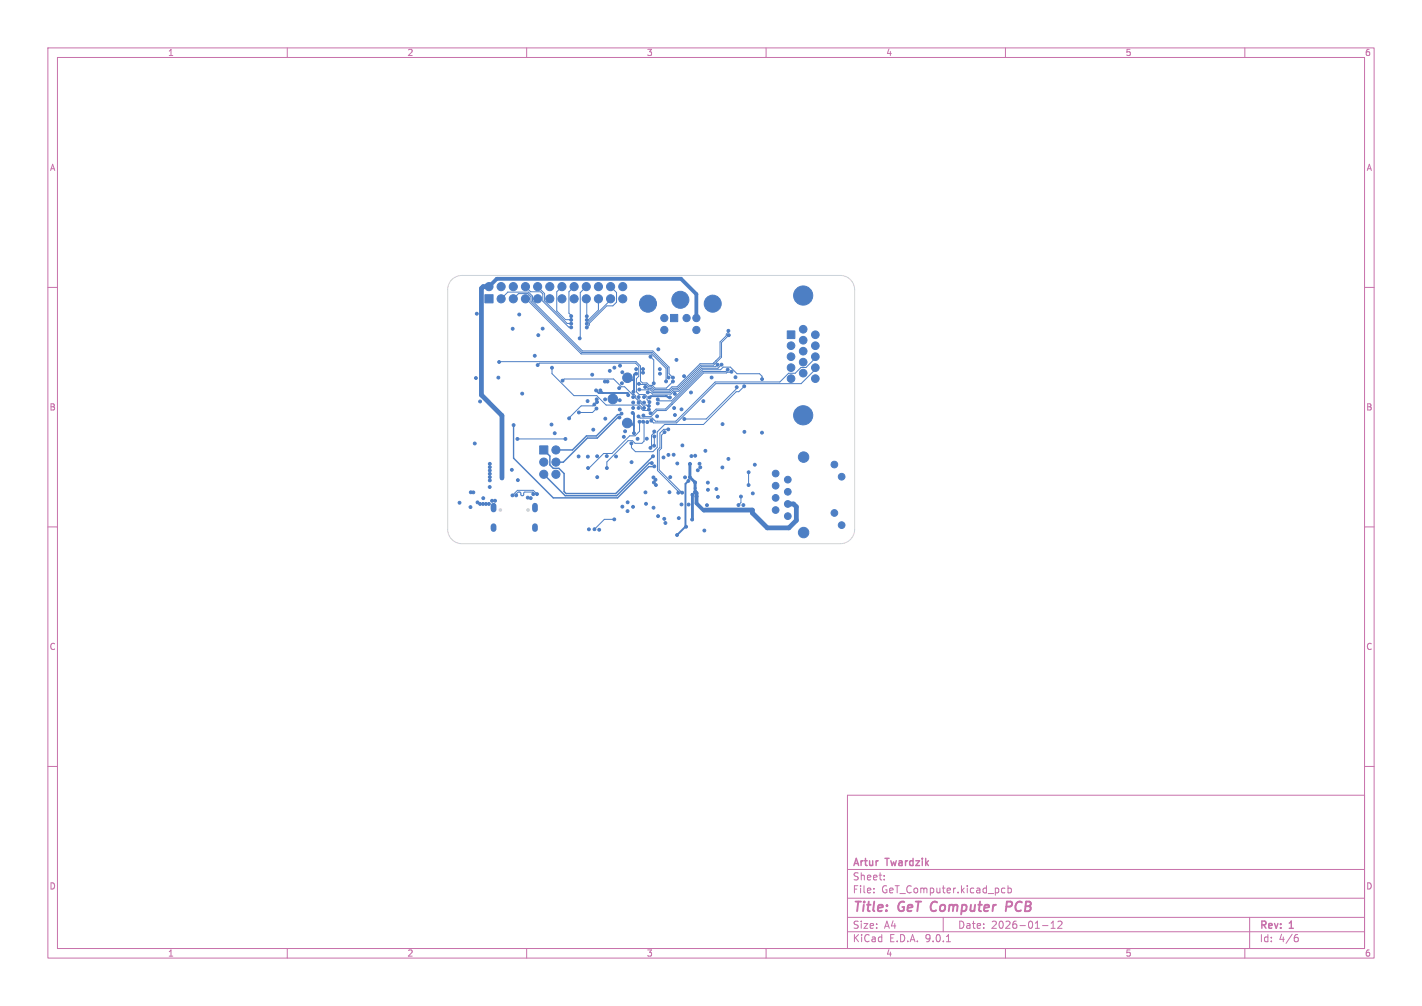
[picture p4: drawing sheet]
<svg xmlns="http://www.w3.org/2000/svg" width="297mm" height="210mm" viewBox="0 0 297 210" stroke-linecap="round" stroke-linejoin="round" font-family="sans-serif">
<defs><g id="words">
<g font-size="2.8" fill="#c872ab">
<text x="178" y="190.9">Title:</text>
<text x="187.7" y="190.9">GeT Computer</text>
<text x="211.7" y="190.9">PCB</text>
</g>
<g font-size="2.1" fill="#c872ab">
<text x="178" y="184">Sheet:</text>
<text x="178" y="181.2">Artur</text>
<text x="185.1" y="181.2">Twardzik</text>
<text x="178" y="186.7">File:</text>
<text x="184.1" y="186.7">GeT_Computer.kicad_pcb</text>
<text x="178" y="196.9">KiCad</text>
<text x="178" y="194.1">Size:</text>
<text x="184.7" y="194.1">A4</text>
<text x="185.7" y="196.9">E.D.A.</text>
<text x="193.3" y="196.9">9.0.1</text>
<text x="200" y="194.1">Date:</text>
<text x="207" y="194.1">2026-01-12</text>
<text x="263" y="194.3">Rev:</text>
<text x="263" y="196.9">Id:</text>
<text x="267.1" y="196.9">4/6</text>
<text x="269.4" y="194.3">1</text>
</g>
<g font-size="1.8" fill="#c872ab">
<text x="35" y="11.9">1</text>
<text x="85" y="11.9">2</text>
<text x="135" y="11.9">3</text>
<text x="185" y="11.9">4</text>
<text x="235" y="11.9">5</text>
<text x="285" y="11.9">6</text>
<text x="10.3" y="35.9">A</text>
<text x="285.4" y="35.9">A</text>
<text x="10.3" y="85.9">B</text>
<text x="285.3" y="85.9">B</text>
<text x="10.3" y="135.9">C</text>
<text x="285.3" y="135.9">C</text>
<text x="10.3" y="185.9">D</text>
<text x="285.3" y="185.9">D</text>
<text x="35" y="199.9">1</text>
<text x="85" y="199.9">2</text>
<text x="135" y="199.9">3</text>
<text x="185" y="199.9">4</text>
<text x="235" y="199.9">5</text>
<text x="285" y="199.9">6</text>
</g>
</g></defs>
<g fill="none" stroke="#c872ab" stroke-width=".21">
<path d="M10 10h277v190h-277zM12 12h273v186h-273zM60 10v2M110 10v2M160 10v2M210 10v2M260 10v2M10 60h2M285 60h2M10 110h2M285 110h2M10 160h2"/>
<path d="M177 166h108v32h-108zM285 160h2M60 198v2M110 198v2M160 198v2M177 194.5h108M177 191.5h108M177 187.5h108M177 181.5h108M182.5 186.3v.1M182.5 185.5v.1M184.7 183.6v.1"/>
<path d="M184.7 182.8v.1M197 191.5v3M197.7 196.6h.8M209.9 185.5l-.4-.1-.3 .3 .1 .6h.6M210 198v2M210.5 185.5l.5-.1 .2 .3-.1 .6h-.6M210.5 184.9v1.5M217.7 193.2h1.2M219.5 193.8h.9M219.5 192.7l.5-.4v1.5M221 192.4l.5-.1 .3 .4-.9 1.1h.9M260 198v2"/>
<path d="M261 191.5v6.5M270.6 195.7h.4l.2 .3-.1 .5-.5 .1M271 195.1l-.4 .1"/>
</g>
<path d="M211.1 188.2h-.8l-.2 2M211.1 189.2l-.9 .1" fill="none" stroke="#c872ab" stroke-width=".4"/>
<g fill="#4d7fc4" stroke="#4d7fc4" stroke-width=".21">
<path d="M164.4 69.1h1.6v1.6h-1.6z"/>
<path d="M112.7 93.1h1.7v1.7h-1.7z"/>
<path d="M101.3 61.5h1.7v1.7h-1.7z"/>
<path d="M140 65.6h1.6v1.5h-1.6z"/>
<circle cx="167.8" cy="86.7" r="2"/>
<circle cx="167.8" cy="61.7" r="2"/>
<circle cx="165.2" cy="72.2" r=".8"/>
<circle cx="165.2" cy="74.5" r=".8"/>
<circle cx="165.2" cy="76.7" r=".8"/>
<circle cx="165.2" cy="79" r=".8"/>
<circle cx="167.8" cy="68.7" r=".8"/>
<circle cx="167.8" cy="71" r=".8"/>
<circle cx="167.8" cy="73.3" r=".8"/>
<circle cx="167.8" cy="75.6" r=".8"/>
<circle cx="167.8" cy="77.9" r=".8"/>
<circle cx="170.3" cy="69.9" r=".8"/>
<circle cx="170.3" cy="72.2" r=".8"/>
<circle cx="170.3" cy="74.5" r=".8"/>
<circle cx="170.3" cy="76.7" r=".8"/>
<circle cx="170.3" cy="79" r=".8"/>
<circle cx="116.1" cy="93.9" r=".85"/>
<circle cx="113.6" cy="96.5" r=".85"/>
<circle cx="116.1" cy="96.5" r=".85"/>
<circle cx="113.6" cy="99" r=".85"/>
<circle cx="116.1" cy="99" r=".85"/>
<circle cx="102.1" cy="59.8" r=".85"/>
<circle cx="104.7" cy="62.4" r=".85"/>
<circle cx="104.7" cy="59.8" r=".85"/>
<circle cx="107.2" cy="62.4" r=".85"/>
<circle cx="107.2" cy="59.8" r=".85"/>
<circle cx="109.7" cy="62.4" r=".85"/>
<circle cx="109.7" cy="59.8" r=".85"/>
<circle cx="112.3" cy="62.4" r=".85"/>
<circle cx="112.3" cy="59.8" r=".85"/>
<circle cx="114.8" cy="62.4" r=".85"/>
<circle cx="114.8" cy="59.8" r=".85"/>
<circle cx="117.4" cy="62.4" r=".85"/>
<circle cx="117.4" cy="59.8" r=".85"/>
<circle cx="119.9" cy="62.4" r=".85"/>
<circle cx="119.9" cy="59.8" r=".85"/>
<circle cx="122.4" cy="62.4" r=".85"/>
<circle cx="122.4" cy="59.8" r=".85"/>
<circle cx="125" cy="62.4" r=".85"/>
<circle cx="125" cy="59.8" r=".85"/>
<circle cx="127.5" cy="62.4" r=".85"/>
<circle cx="127.5" cy="59.8" r=".85"/>
<circle cx="130.1" cy="62.4" r=".85"/>
<circle cx="130.1" cy="59.8" r=".85"/>
<circle cx="143.4" cy="66.4" r=".75"/>
<circle cx="138.7" cy="66.4" r=".75"/>
<circle cx="145.4" cy="66.4" r=".75"/>
<circle cx="138.7" cy="68.9" r=".75"/>
<circle cx="145.4" cy="68.9" r=".75"/>
<circle cx="142.1" cy="62.6" r="1.78"/>
<circle cx="148.9" cy="63.4" r="1.78"/>
<circle cx="135.3" cy="63.4" r="1.78"/>
<circle cx="132.2" cy="85.2" r=".3"/>
<circle cx="133.4" cy="85.2" r=".3"/>
<circle cx="134.5" cy="85.2" r=".3"/>
<circle cx="132.2" cy="84" r=".3"/>
<circle cx="133.4" cy="84" r=".3"/>
<circle cx="134.5" cy="84" r=".3"/>
<circle cx="132.2" cy="82.9" r=".3"/>
<circle cx="133.4" cy="82.9" r=".3"/>
<circle cx="134.5" cy="82.9" r=".3"/>
<circle cx="174.3" cy="97" r=".7"/>
<circle cx="175.8" cy="99.5" r=".7"/>
<circle cx="174.3" cy="107.1" r=".7"/>
<circle cx="175.8" cy="109.6" r=".7"/>
<circle cx="164.5" cy="107.7" r=".7"/>
<circle cx="162" cy="106.5" r=".7"/>
<circle cx="164.5" cy="105.2" r=".7"/>
<circle cx="162" cy="103.9" r=".7"/>
<circle cx="164.5" cy="102.7" r=".7"/>
<circle cx="162" cy="101.4" r=".7"/>
<circle cx="164.5" cy="100.1" r=".7"/>
<circle cx="162" cy="98.9" r=".7"/>
<circle cx="167.8" cy="111.2" r="1.09"/>
<circle cx="167.8" cy="95.4" r="1.09"/>
<circle cx="131" cy="88.3" r="1"/>
<circle cx="128" cy="83.3" r="1"/>
<circle cx="131" cy="78.9" r="1"/>
<circle cx="100.9" cy="105.2" r=".3"/>
<circle cx="137" cy="101.3" r=".3"/>
<circle cx="155.5" cy="90.1" r=".3"/>
<circle cx="128.3" cy="76.7" r=".3"/>
<circle cx="130" cy="105.8" r=".3"/>
<circle cx="131.1" cy="106.7" r=".3"/>
<circle cx="124.6" cy="83.4" r=".3"/>
<circle cx="150.9" cy="88.5" r=".3"/>
<circle cx="106.9" cy="98.1" r=".3"/>
<circle cx="108.2" cy="100.2" r=".3"/>
<circle cx="141" cy="86.6" r=".3"/>
<circle cx="137.8" cy="77.1" r=".3"/>
<circle cx="99.6" cy="65.5" r=".3"/>
<circle cx="142.3" cy="85.4" r=".3"/>
<circle cx="126.9" cy="79.7" r=".3"/>
<circle cx="108.4" cy="65.7" r=".3"/>
<circle cx="100.3" cy="83.8" r=".3"/>
<circle cx="140" cy="99.6" r=".3"/>
<circle cx="133.2" cy="91.6" r=".3"/>
<circle cx="142.9" cy="78.5" r=".3"/>
<circle cx="134.9" cy="105.2" r=".3"/>
<circle cx="96" cy="105" r=".3"/>
<circle cx="101.5" cy="105.2" r=".3"/>
<circle cx="129.5" cy="76.3" r=".3"/>
<circle cx="102.1" cy="105.2" r=".3"/>
<circle cx="111.7" cy="74.3" r=".3"/>
<circle cx="124.7" cy="95.3" r=".3"/>
<circle cx="145.2" cy="95.1" r=".3"/>
<circle cx="144.4" cy="95.2" r=".3"/>
<circle cx="126.4" cy="87.4" r=".3"/>
<circle cx="99.2" cy="92.6" r=".3"/>
<circle cx="143.1" cy="99.7" r=".3"/>
<circle cx="157.2" cy="103" r=".3"/>
<circle cx="144.3" cy="81.9" r=".3"/>
<circle cx="98.3" cy="102.8" r=".3"/>
<circle cx="140.8" cy="85.2" r=".3"/>
<circle cx="141.3" cy="75.1" r=".3"/>
<circle cx="149.6" cy="102.1" r=".3"/>
<circle cx="140.9" cy="82.2" r=".3"/>
<circle cx="146.9" cy="83.7" r=".3"/>
<circle cx="152.1" cy="95.8" r=".3"/>
<circle cx="115.9" cy="90.4" r=".3"/>
<circle cx="127.4" cy="77.4" r=".3"/>
<circle cx="149.9" cy="103.7" r=".3"/>
<circle cx="147.9" cy="102.2" r=".3"/>
<circle cx="98.9" cy="102.8" r=".3"/>
<circle cx="140.7" cy="94.9" r=".3"/>
<circle cx="132.9" cy="77.1" r=".3"/>
<circle cx="131.1" cy="104.9" r=".3"/>
<circle cx="110.8" cy="104" r=".3"/>
<circle cx="122.7" cy="83.7" r=".3"/>
<circle cx="132.2" cy="105.8" r=".3"/>
<circle cx="139" cy="109.2" r=".3"/>
<circle cx="153.6" cy="78.7" r=".3"/>
<circle cx="130.3" cy="91.2" r=".3"/>
<circle cx="99.7" cy="104.9" r=".3"/>
<circle cx="124.7" cy="83.9" r=".3"/>
<circle cx="136.5" cy="99.7" r=".3"/>
<circle cx="109.1" cy="82.2" r=".3"/>
<circle cx="113.3" cy="68.6" r=".3"/>
<circle cx="136.9" cy="100.1" r=".3"/>
<circle cx="137.5" cy="72.9" r=".3"/>
<circle cx="99.4" cy="78.9" r=".3"/>
<circle cx="150.9" cy="97.6" r=".3"/>
<circle cx="157.6" cy="97" r=".3"/>
<circle cx="103.4" cy="104.5" r=".3"/>
<circle cx="155.3" cy="105.4" r=".3"/>
<circle cx="143.8" cy="105.3" r=".3"/>
<circle cx="159.2" cy="90.3" r=".3"/>
<circle cx="147.3" cy="94.1" r=".3"/>
<circle cx="147.7" cy="105.5" r=".3"/>
<circle cx="123" cy="110.5" r=".3"/>
<circle cx="147.8" cy="100.8" r=".3"/>
<circle cx="104.1" cy="78.8" r=".3"/>
<circle cx="102.8" cy="104.5" r=".3"/>
<circle cx="126.3" cy="79.7" r=".3"/>
<circle cx="136.6" cy="100.7" r=".3"/>
<circle cx="138.7" cy="108.3" r=".3"/>
<circle cx="110.2" cy="103.9" r=".3"/>
<circle cx="135.1" cy="91.6" r=".3"/>
<circle cx="134.3" cy="77.1" r=".3"/>
<circle cx="100.3" cy="105.2" r=".3"/>
<circle cx="139.6" cy="95" r=".3"/>
<circle cx="134.8" cy="102.8" r=".3"/>
<circle cx="146.3" cy="97.6" r=".3"/>
<circle cx="129.5" cy="85.5" r=".3"/>
<circle cx="102.3" cy="98.2" r=".3"/>
<circle cx="129.9" cy="80" r=".3"/>
<circle cx="122.8" cy="95.3" r=".3"/>
<circle cx="123.9" cy="89.7" r=".3"/>
<circle cx="128.7" cy="95.3" r=".3"/>
<circle cx="138.6" cy="95.5" r=".3"/>
<circle cx="107.1" cy="68.6" r=".3"/>
<circle cx="120.8" cy="95.3" r=".3"/>
<circle cx="129.3" cy="81" r=".3"/>
<circle cx="147.1" cy="110.8" r=".3"/>
<circle cx="134.3" cy="77.8" r=".3"/>
<circle cx="137.4" cy="84.2" r=".3"/>
<circle cx="130.6" cy="90" r=".3"/>
<circle cx="102.3" cy="100.3" r=".3"/>
<circle cx="98.3" cy="105.9" r=".3"/>
<circle cx="102.3" cy="96.8" r=".3"/>
<circle cx="102.3" cy="99.6" r=".3"/>
<circle cx="126.7" cy="95.2" r=".3"/>
<circle cx="102.3" cy="101.7" r=".3"/>
<circle cx="124.7" cy="99.6" r=".3"/>
<circle cx="135.2" cy="88.1" r=".3"/>
<circle cx="136.5" cy="106" r=".3"/>
<circle cx="148.6" cy="78.8" r=".3"/>
<circle cx="137.2" cy="86.9" r=".3"/>
<circle cx="112.4" cy="70" r=".3"/>
<circle cx="126.4" cy="83.4" r=".3"/>
<circle cx="102.3" cy="98.9" r=".3"/>
<circle cx="100.9" cy="104" r=".3"/>
<circle cx="131.9" cy="96.5" r=".3"/>
<circle cx="130" cy="77.7" r=".3"/>
<circle cx="102.3" cy="97.5" r=".3"/>
<circle cx="137.8" cy="78" r=".3"/>
<circle cx="123.7" cy="78.2" r=".3"/>
<circle cx="142.5" cy="93" r=".3"/>
<circle cx="115.2" cy="88.6" r=".3"/>
<circle cx="125.1" cy="110.6" r=".3"/>
<circle cx="129.4" cy="83.6" r=".3"/>
<circle cx="104.8" cy="99.8" r=".3"/>
<circle cx="135.7" cy="83" r=".3"/>
<circle cx="124.5" cy="81.5" r=".3"/>
<circle cx="125.4" cy="81.5" r=".3"/>
<circle cx="132.4" cy="90.4" r=".3"/>
<circle cx="131.2" cy="82.5" r=".3"/>
<circle cx="132.3" cy="81.8" r=".3"/>
<circle cx="139.9" cy="83" r=".3"/>
<circle cx="132.1" cy="86.2" r=".3"/>
<circle cx="132.9" cy="78" r=".3"/>
<circle cx="145.2" cy="100.7" r=".3"/>
<circle cx="144.1" cy="99.7" r=".3"/>
<circle cx="144.1" cy="96.8" r=".3"/>
<circle cx="157.1" cy="106.5" r=".3"/>
<circle cx="145.2" cy="102.8" r=".3"/>
<circle cx="156.4" cy="98.6" r=".3"/>
<circle cx="156.4" cy="101.3" r=".3"/>
<circle cx="154.8" cy="103.7" r=".3"/>
<circle cx="154.2" cy="105.4" r=".3"/>
<circle cx="144.6" cy="103.3" r=".3"/>
<circle cx="144.6" cy="108.5" r=".3"/>
<circle cx="143.3" cy="110" r=".3"/>
<circle cx="141.4" cy="111.7" r=".3"/>
<circle cx="143.8" cy="100.4" r=".3"/>
<circle cx="142.3" cy="105.3" r=".3"/>
<circle cx="141.8" cy="108.2" r=".3"/>
<circle cx="145.7" cy="98.2" r=".3"/>
<circle cx="139.8" cy="102.7" r=".3"/>
<circle cx="146.1" cy="96.8" r=".3"/>
<circle cx="141.5" cy="96.8" r=".3"/>
<circle cx="137.5" cy="107.7" r=".3"/>
<circle cx="107.8" cy="103.4" r=".3"/>
<circle cx="111.4" cy="103.1" r=".3"/>
<circle cx="112.2" cy="103.1" r=".3"/>
<circle cx="107" cy="103.4" r=".3"/>
<circle cx="133.4" cy="86.9" r=".3"/>
<circle cx="136" cy="87.8" r=".3"/>
<circle cx="134.3" cy="88" r=".3"/>
<circle cx="126.8" cy="97.7" r=".3"/>
<circle cx="122.8" cy="97.7" r=".3"/>
<circle cx="133.6" cy="88.1" r=".3"/>
<circle cx="128.3" cy="108.4" r=".3"/>
<circle cx="124.2" cy="110.5" r=".3"/>
<circle cx="136.4" cy="95.2" r=".3"/>
<circle cx="136.1" cy="96.7" r=".3"/>
<circle cx="129.4" cy="87.2" r=".3"/>
<circle cx="129.8" cy="86.3" r=".3"/>
<circle cx="133.5" cy="80.1" r=".3"/>
<circle cx="152.1" cy="69.1" r=".3"/>
<circle cx="134.8" cy="80.8" r=".3"/>
<circle cx="152.2" cy="70" r=".3"/>
<circle cx="149.9" cy="76.1" r=".3"/>
<circle cx="133.5" cy="81.3" r=".3"/>
<circle cx="135.3" cy="81.9" r=".3"/>
<circle cx="150.7" cy="76.1" r=".3"/>
<circle cx="135.9" cy="86.3" r=".3"/>
<circle cx="152" cy="77.2" r=".3"/>
<circle cx="134.4" cy="86.7" r=".3"/>
<circle cx="152.8" cy="77.6" r=".3"/>
<circle cx="135.5" cy="84.7" r=".3"/>
<circle cx="117.5" cy="79.5" r=".3"/>
<circle cx="118.1" cy="91.6" r=".3"/>
<circle cx="108.1" cy="91.6" r=".3"/>
<circle cx="142.5" cy="102.8" r=".3"/>
<circle cx="138.8" cy="90.2" r=".3"/>
<circle cx="107.3" cy="88.7" r=".3"/>
<circle cx="136.7" cy="97.4" r=".3"/>
<circle cx="104.2" cy="75.6" r=".3"/>
<circle cx="140.5" cy="79.6" r=".3"/>
<circle cx="115.3" cy="76.8" r=".3"/>
<circle cx="135.5" cy="85.5" r=".3"/>
<circle cx="112.3" cy="76.2" r=".3"/>
<circle cx="135.6" cy="83.9" r=".3"/>
<circle cx="124.6" cy="85.3" r=".3"/>
<circle cx="120.9" cy="86.1" r=".3"/>
<circle cx="118.9" cy="87.3" r=".3"/>
<circle cx="124.1" cy="84.4" r=".3"/>
<circle cx="135.9" cy="74.5" r=".3"/>
<circle cx="136.5" cy="80" r=".3"/>
<circle cx="119.3" cy="66.8" r=".3"/>
<circle cx="119.3" cy="68.4" r=".3"/>
<circle cx="159.2" cy="79.1" r=".3"/>
<circle cx="137.4" cy="83.4" r=".3"/>
<circle cx="136.7" cy="91.1" r=".3"/>
<circle cx="136.6" cy="93" r=".3"/>
<circle cx="122.6" cy="68.4" r=".3"/>
<circle cx="139.6" cy="78.8" r=".3"/>
<circle cx="141.7" cy="102.9" r=".3"/>
<circle cx="139.6" cy="89.6" r=".3"/>
<circle cx="119.3" cy="67.6" r=".3"/>
<circle cx="140.5" cy="78.8" r=".3"/>
<circle cx="136.6" cy="90.1" r=".3"/>
<circle cx="135.9" cy="93.5" r=".3"/>
<circle cx="122.6" cy="66.8" r=".3"/>
<circle cx="122.6" cy="67.6" r=".3"/>
<circle cx="153.9" cy="80.8" r=".3"/>
<circle cx="142.9" cy="87.5" r=".3"/>
<circle cx="122.6" cy="66" r=".3"/>
<circle cx="139.1" cy="79.6" r=".3"/>
<circle cx="155.4" cy="80.6" r=".3"/>
<circle cx="131.9" cy="92.5" r=".3"/>
<circle cx="119.3" cy="66" r=".3"/>
<circle cx="121.1" cy="70.6" r=".3"/>
</g>
<path d="M103.1 105.6v.8M103.1 109.8v.6M111.7 105.6v.8M111.7 109.8v.6" fill="none" stroke="#4d7fc4" stroke-width="1.2"/>
<path d="M148.5 78.7h.1M148.5 78.7l.1 .1M107.3 88.7v7l8.3 8.2h13.4l6.5-6.5h1M113.6 93.9l1.2 1.3v1.9l.8 .7h1.1l1.1 1.1v3.7l.4 .4h10.4l7.8-7.8M116.1 96.5h.1M129.4 87.2h.1M129.4 87.2h-.4l-4.3 4.3h-2l-5 5h-1.6M129.8 86.3l-.2 .3h-.6l-4.5 4.4h-2l-2.9 2.9h-3.5M136.1 96.7h-.5l-6.8 6.8h-10.8l-4.4-4.5" fill="none" stroke="#4d7fc4" stroke-width=".3"/>
<path d="M102.1 59.8h-1.2l-.4 .4v22.3l4.3 4.3v13M164.5 105.2h1.2l.6 .6v2.8l-1.5 1.6h-4.5l-3.2-3.1v-.6h-10" fill="none" stroke="#4d7fc4" stroke-width="1"/>
<path d="M101.7 59.8h.4l1.7-1.6h38.4l3.3 3.2v5M145.3 102.7l.2 .2v2.2l1.5 1.5M145.3 102.7h.1M145.5 103.6v.1" fill="none" stroke="#4d7fc4" stroke-width=".8"/>
<path d="M131 78.9l.5 .5h.9M132.9 78l-.5 .2v3.3l-.1 .3M124.5 81.5l.5 .5h6.1l.1 .5M125.4 81.5l.5 .5M128.3 82l-.3 .3v1M131 88.3h.8l.6 .6M132.1 86.2l.3 .2v4M139.9 82.9l-.4 .1-.2-.3h-3.3l-.3 .3M143.1 110l-1.7 1.7M143.8 100.4l-.6 .6v8.8M145.2 102.8h.1" fill="none" stroke="#4d7fc4" stroke-width=".4"/>
<path d="M144.1 96.8v2.8l1.1 1.1v2.1M144.1 96.9h.1M144.6 103.3v5.2M144.6 103.3h.1M145.2 101.9h.1" fill="none" stroke="#4d7fc4" stroke-width=".6"/>
<g fill="none" stroke="#4d7fc4" stroke-width=".21">
<path d="M109.7 59.8l1.1 1.1h2.1l.5 .5v1.5l5.4 5.4h.5M112.3 59.8l1.4 1.5v1.5l4.7 4.7h.9M117.4 59.8l-1.1 1.1v4l1.8 1.8h1.2M119.9 59.8l-1.1 1.1v4.5l.6 .5M122.4 59.8l-1.2 1.3v9.4l-.1 .1M127.5 59.8l1.3 1.3v2l-.8 .8h-1.3l-3.6 3.6v.3l-.5 .6M104.3 75.6l28.6-.1 .9 .9v3.1l.4 .4h.9l.5 .5h.6l.6 .6h2.4l1.3-1.4M104.7 62.4l1.4-1.4h4.3l.8 .8v1l10.5 10.5h14.7l3.3 3.4v1.3l.8 .8M107.2 62.4l1.1-1.1h2l.6 .6v1.1l10.6 10.6h14.7l3.2 3.2v2h.3M109.7 62.4l11.7 11.5h14.7l3 3v2.7M112.3 76.2l.4-.4h20l.7 .7v2.1l-.5 .4v2.8l.6 .6h1.2l.4 .4v.6l.5 .5M115.3 76.8v1.2l4.6 4.6h4.7l2 2h7l.3 .3v.4l.4 .4h1l.2-.2"/>
<path d="M116.4 68.9h.1M117.5 79.5l.3-.4h10.4l1.6 1.6h.7l1.6 1.7h.4l.3 .3v.4l.4 .4M121.3 73.8h.1M122.4 62.4l.2 .1v3.5M122.6 66h.1M125 62.4v2.3l-2.1 2.1h-.3M127.5 62.4v.2l-4.9 4.9M135.9 74.5l.6 .7v4.8M149 75.8h.1M149.2 79.9h.1M149.3 75.9h.1M149.5 75.3h.1"/>
<path d="M149.7 75.6h.1M149.9 76.1l-.4 .5h-3l-4.8 4.8h-1.1l-.6 .6h-3.6l-.6-.6-2.3-.1M150.7 76.1l-.8 .8h-3.3l-4.8 4.8h-1.1l-.6 .6h-3.8l-.4-.4h-.6M152 77.2l-.4 .4h-4.8l-7.8 7.8h-2l-.8 .9h-.3M152.1 69.1v.2l-.4 .5v.3l-1.3 1.3v3l-1.5 1.5h-2.7l-4.8 4.9h-1.1l-.5 .5h-3.1l-.6-.5h-.6l-.5-.5h-1.4l-.1-.2M152.2 70l-1.5 1.5v3.1l-1.7 1.6h-2.6l-4.9 4.9h-1l-.6 .5h-3.4l-.5-.5h-.7l-.2-.3h-.3M152.8 77.6l-.9 .1-.2 .2h-4.8l-7.8 7.8h-1.9l-1.2 1.3h-1.4l-.2-.3M152.8 77.6h.1M159.2 79.2v-.6l-.6-.6h-4.7l-1.3-1.4h-1.6l-.5 .6h-3.8l-6.5 6.5h-2.5l-.3-.3M170.3 74.5v.3l-2 1.9h-1l-1.2 1.2h-1.4l-1.8 1.8h-13.5l-8.2 8.2h-4.3l-.7-.6h-2.5l-.3-.4M170.3 76.8v.3l-3 3h-17.8l-8.2 8.2h-4.8l-.5-.5M108.1 91.6h10"/>
<path d="M124.1 84.4l-.3 .3h-2.4l-2.5 2.6M124.6 85.3l-.8 .8h-2.9M133.2 83.5h.4l.3 .3v.5l.3 .3h.8l.2 .1h.3M133.2 83.5h.1M133.6 88.1v1.9l-1 1h-1.1l-3.7 3.7h-1.7l-2.9 2.9-.4 .1M134.3 88h.2v4.1l-.4 .4h-1.5l-.5-.5h-.9l-4.5 4.4v1.3M134.4 88h.1M135.4 81.4h.1M136.1 80.4h.1M136.6 90.1v.2l-.5 .6v2.4l-.2 .2M136.7 97.4l-.2-.2v.2M136.7 91.1l-.1 1.9"/>
<path d="M138.8 90.2l-.6 .6v2.8l-.5 .5v4l4.4 4.5M139.6 89.6h-1l-.8 .8v3l-.5 .5v4.3l4.3 4.3 .1 .4M140.4 84.5h.1M153.9 80.8v.3l-6.4 6.4h-4.6M155.4 80.6l-1.1 1.2h-.5l-6.9 6.8h-8.1l-1.5 1.6v3.2l-.9 .9h-3.7l-.8-.8v-.9M156.4 98.6l-.1 2.7M111.4 103.2l-.2-.5h-1.6l-.2 .2-.1 .5-.3 .1-.2-.2-.1-.5-.5-.1-.4 .4v.3M112.2 103.2l-.8-.8h-3.3l-1.1 1M128.3 108.4h-2.1l-2 2.1M142.1 102.6l.4 .2M142.1 102.6h.1M142.2 102.6v.1"/>
<path d="M143.2 109.8l.1 .2h-.2M154.8 103.7v1.2l-.6 .5"/>
</g>
<path d="M94.4 58.4a3 3 0 0 1 2.1-.9h79a3 3 0 0 1 3 3v50a3 3 0 0 1-3 3h-79a3 3 0 0 1-3-3v-50a3 3 0 0 1 .9-2.1z" fill="none" stroke="#d0d2cd" stroke-width=".21"/>
<g fill="#d0d2cd">
<circle cx="104.5" cy="106.5" r=".38"/>
<circle cx="110.3" cy="106.5" r=".38"/>
</g>
<use href="#words"/>
</svg>
